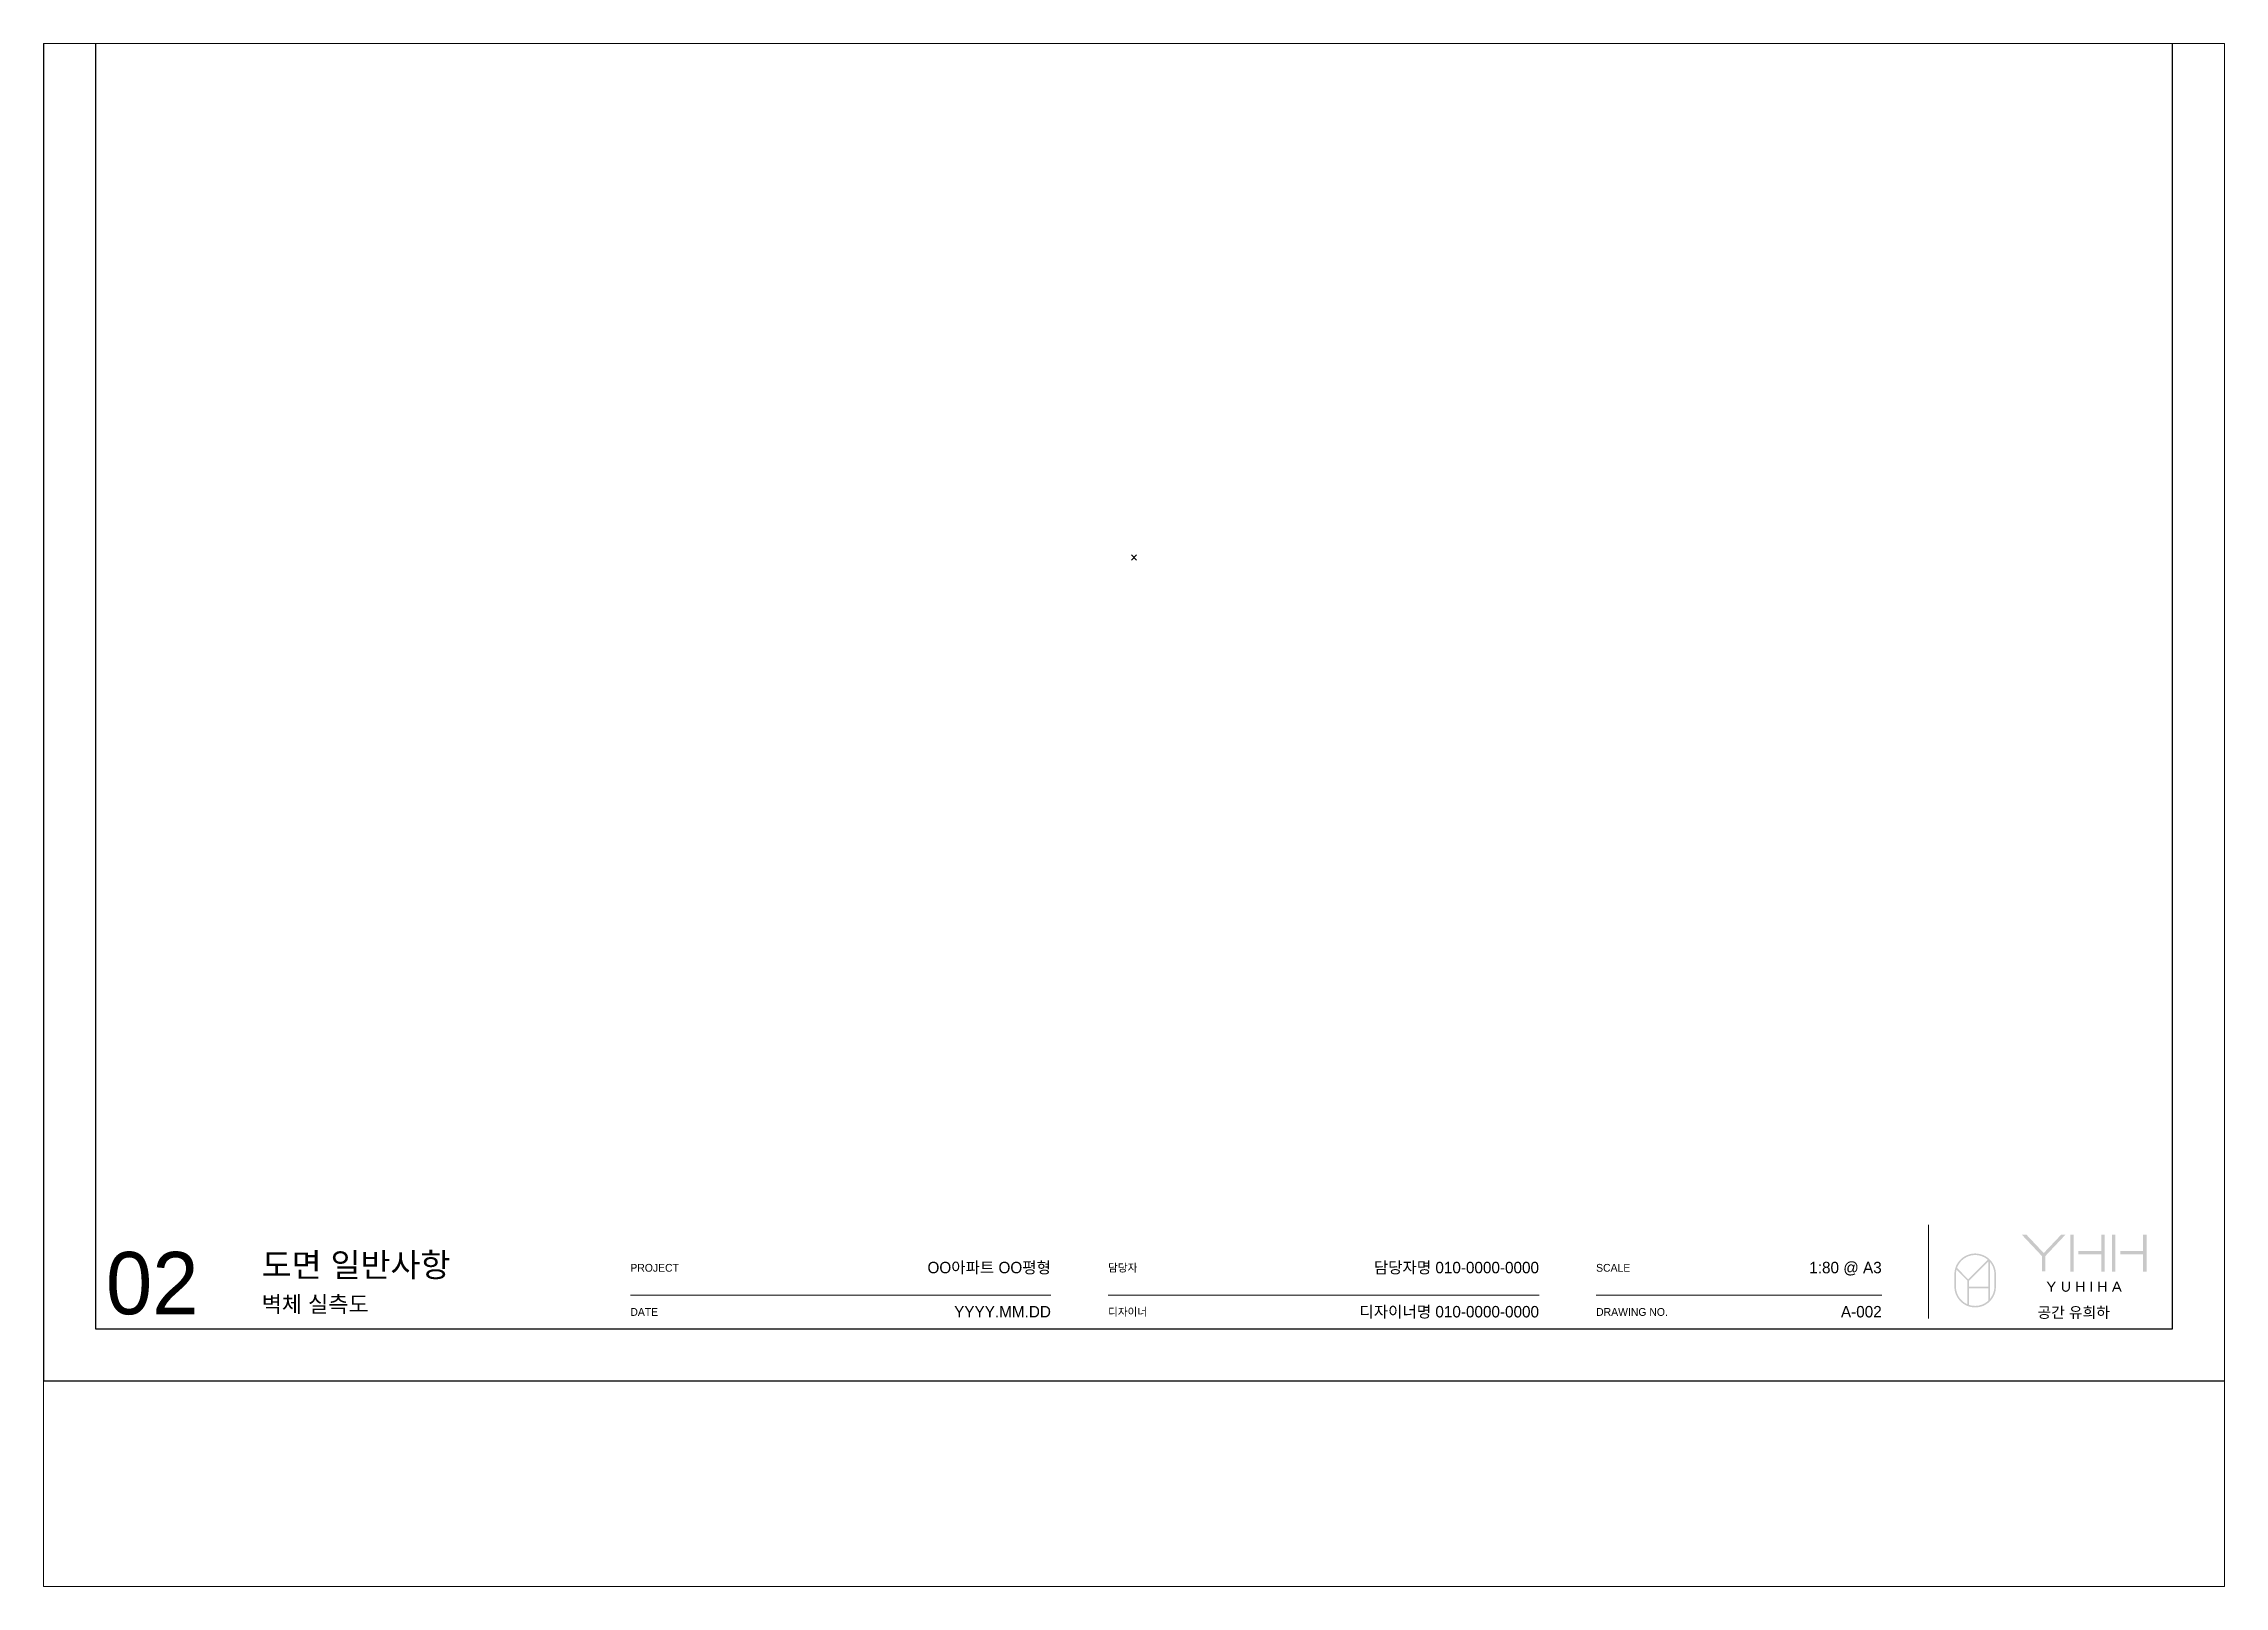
# Paper-space layout '1018_벽체검토_80' of a CAD drawing. Header units: millimetres. Extents: x 0 to 420, y 0 to 297.
# The model-space entities are those that its viewports show. They can reach past a viewport. Long polylines and large blocks are cut down to what shows.
import ezdxf
from ezdxf.enums import TextEntityAlignment as Align

# ---------------------------------------------------------------- set-up
doc = ezdxf.new("R2010")
doc.units = ezdxf.units.MM
doc.layers.get('Defpoints').update_dxf_attribs({"color": 142})
doc.layers.add('12. TXT1', color=132, linetype='Continuous')
doc.layers.add('20. FOR', color=7, linetype='Continuous')
doc.styles.add('YUHIHA_TEXT', font='Pretendard-Regular.ttf')
doc.styles.add('YUHIHA_TEXT_BOLD', font='')
doc.styles.get('YUHIHA_TEXT_BOLD').set_extended_font_data('Pretendard', bold=True)

# ---------------------------------------------------------------- blocks, each defined once
blk = doc.blocks.new('YUHIHA_Sheet_Logo_Symbol')
h = blk.add_hatch(color=7)
h.paths.add_polyline_path([(7.7, 4), (7.69, 3.89), (7.69, 3.78), (7.68, 3.67), (7.67, 3.56), (7.65, 3.45), (7.64, 3.34), (7.62, 3.23), (7.59, 3.13), (7.56, 3.02), (7.53, 2.92), (7.5, 2.82), (7.47, 2.72), (7.43, 2.62), (7.39, 2.52), (7.34, 2.42), (7.29, 2.33), (7.25, 2.23), (7.19, 2.14), (7.14, 2.05), (7.08, 1.96), (7.02, 1.88), (6.96, 1.79), (6.9, 1.71), (6.83, 1.63), (6.83, 8.76), (6.9, 8.68), (6.96, 8.59), (7.02, 8.51), (7.08, 8.42), (7.14, 8.33), (7.19, 8.24), (7.25, 8.15), (7.29, 8.06), (7.34, 7.96), (7.39, 7.87), (7.43, 7.77), (7.47, 7.67), (7.5, 7.57), (7.53, 7.47), (7.56, 7.36), (7.59, 7.26), (7.62, 7.15), (7.64, 7.05), (7.65, 6.94), (7.67, 6.83), (7.68, 6.72), (7.69, 6.61), (7.69, 6.5), (7.7, 6.39), (7.7, 4)], flags=0)
h.paths.add_polyline_path([(2.82, 0.5), (2.82, 3.66), (6.53, 3.66), (6.53, 1.31), (6.44, 1.23), (6.36, 1.16), (6.27, 1.08), (6.18, 1.02), (6.08, 0.95), (5.99, 0.89), (5.89, 0.83), (5.79, 0.77), (5.69, 0.72), (5.59, 0.67), (5.49, 0.62), (5.38, 0.57), (5.27, 0.53), (5.16, 0.49), (5.05, 0.46), (4.94, 0.43), (4.83, 0.4), (4.71, 0.37), (4.6, 0.35), (4.48, 0.34), (4.36, 0.32), (4.24, 0.31), (4.12, 0.31), (4, 0.3), (3.95, 0.3), (3.9, 0.31), (3.85, 0.31), (3.8, 0.31), (3.74, 0.31), (3.69, 0.32), (3.64, 0.32), (3.59, 0.33), (3.54, 0.33), (3.49, 0.34), (3.45, 0.35), (3.4, 0.35), (3.35, 0.36), (3.3, 0.37), (3.25, 0.38), (3.2, 0.39), (3.15, 0.4), (3.11, 0.41), (3.06, 0.43), (3.01, 0.44), (2.96, 0.45), (2.92, 0.47), (2.87, 0.48), (2.82, 0.5)], flags=0)
h.paths.add_polyline_path([(0.3, 4), (0.3, 6.39), (0.3, 6.42), (0.3, 6.46), (0.31, 6.5), (0.31, 6.53), (0.31, 6.57), (0.31, 6.61), (0.31, 6.64), (0.32, 6.68), (0.32, 6.72), (0.32, 6.75), (0.33, 6.79), (0.33, 6.83), (0.34, 6.86), (0.34, 6.9), (0.35, 6.93), (0.35, 6.97), (0.36, 7.01), (0.36, 7.04), (0.37, 7.08), (0.38, 7.11), (0.38, 7.15), (0.39, 7.18), (0.4, 7.22), (0.41, 7.25), (2.52, 5.14), (2.52, 0.61), (2.36, 0.69), (2.2, 0.77), (2.05, 0.86), (1.9, 0.96), (1.76, 1.06), (1.62, 1.17), (1.49, 1.29), (1.37, 1.41), (1.25, 1.54), (1.13, 1.67), (1.02, 1.81), (0.92, 1.96), (0.83, 2.1), (0.74, 2.26), (0.66, 2.42), (0.59, 2.58), (0.52, 2.74), (0.47, 2.91), (0.42, 3.09), (0.38, 3.26), (0.35, 3.44), (0.32, 3.63), (0.31, 3.81), (0.3, 4)], flags=0)
h.paths.add_polyline_path([(4, 10.08), (4.12, 10.08), (4.23, 10.07), (4.34, 10.07), (4.46, 10.05), (4.57, 10.04), (4.68, 10.02), (4.79, 10), (4.9, 9.97), (5, 9.94), (5.11, 9.91), (5.21, 9.88), (5.32, 9.84), (5.42, 9.8), (5.52, 9.75), (5.62, 9.71), (5.71, 9.66), (5.81, 9.61), (5.9, 9.55), (5.99, 9.5), (6.08, 9.44), (6.17, 9.37), (6.26, 9.31), (6.34, 9.24), (6.42, 9.17), (2.67, 5.42), (0.51, 7.59), (0.57, 7.76), (0.65, 7.94), (0.73, 8.11), (0.83, 8.27), (0.93, 8.43), (1.03, 8.59), (1.15, 8.74), (1.27, 8.88), (1.4, 9.01), (1.54, 9.14), (1.68, 9.26), (1.83, 9.38), (1.99, 9.48), (2.15, 9.58), (2.31, 9.67), (2.49, 9.76), (2.66, 9.83), (2.84, 9.89), (3.03, 9.95), (3.21, 10), (3.41, 10.03), (3.6, 10.06), (3.8, 10.08), (4, 10.08)], flags=0)
h.paths.add_polyline_path([(6.59, 9.02), (6.53, 9.08), (6.53, 9.07), (6.54, 9.07), (6.54, 9.07), (6.54, 9.07), (6.54, 9.06), (6.55, 9.06), (6.55, 9.06), (6.55, 9.06), (6.55, 9.05), (6.56, 9.05), (6.56, 9.05), (6.56, 9.05), (6.56, 9.04), (6.57, 9.04), (6.57, 9.04), (6.57, 9.04), (6.57, 9.04), (6.58, 9.03), (6.58, 9.03), (6.58, 9.03), (6.58, 9.03), (6.58, 9.02), (6.59, 9.02), (6.59, 9.02), (6.59, 9.02)], flags=0)
h.paths.add_polyline_path([(2.82, 5.14), (6.53, 8.84), (6.53, 3.97), (2.82, 3.97), (2.82, 5.14)], flags=0)
h.paths.add_polyline_path([(4, 10.39), (3.73, 10.38), (3.46, 10.35), (3.19, 10.3), (2.94, 10.24), (2.69, 10.16), (2.44, 10.07), (2.21, 9.96), (1.98, 9.84), (1.76, 9.7), (1.56, 9.55), (1.36, 9.39), (1.17, 9.21), (1, 9.03), (0.83, 8.83), (0.68, 8.62), (0.55, 8.4), (0.42, 8.18), (0.31, 7.94), (0.22, 7.7), (0.14, 7.45), (0.08, 7.19), (0.04, 6.93), (0.01, 6.66), (0, 6.39), (0, 4), (0.01, 3.73), (0.04, 3.46), (0.08, 3.2), (0.14, 2.94), (0.22, 2.69), (0.31, 2.44), (0.42, 2.21), (0.55, 1.98), (0.68, 1.77), (0.83, 1.56), (1, 1.36), (1.17, 1.17), (1.36, 1), (1.56, 0.83), (1.76, 0.68), (1.98, 0.55), (2.21, 0.42), (2.44, 0.31), (2.69, 0.22), (2.94, 0.14), (3.19, 0.08), (3.46, 0.04), (3.73, 0.01), (4, 0), (4.27, 0.01), (4.54, 0.04), (4.8, 0.08), (5.06, 0.14), (5.31, 0.22), (5.56, 0.31), (5.79, 0.42), (6.02, 0.55), (6.23, 0.68), (6.44, 0.83), (6.64, 1), (6.83, 1.17), (7, 1.36), (7.17, 1.56), (7.32, 1.77), (7.45, 1.98), (7.58, 2.21), (7.69, 2.44), (7.78, 2.69), (7.86, 2.94), (7.92, 3.2), (7.96, 3.46), (7.99, 3.73), (8, 4), (8, 6.39), (7.99, 6.66), (7.96, 6.93), (7.92, 7.19), (7.86, 7.45), (7.78, 7.7), (7.69, 7.94), (7.58, 8.18), (7.45, 8.4), (7.32, 8.62), (7.17, 8.83), (7, 9.03), (6.83, 9.21), (6.64, 9.39), (6.44, 9.55), (6.23, 9.7), (6.02, 9.84), (5.79, 9.96), (5.56, 10.07), (5.31, 10.16), (5.06, 10.24), (4.8, 10.3), (4.54, 10.35), (4.27, 10.38), (4, 10.39)], flags=0)
blk = doc.blocks.new('YUHIHA_Sheet_Logo_Wordmark')
for points in [[(3.86, 3.98), (3.86, 6.89), (0, 10.99), (0.89, 10.99), (4.21, 7.47), (7.55, 10.99), (8.38, 10.99), (4.52, 6.89), (4.52, 3.98), (3.86, 3.98)], [(5.78, 0.79), (5.78, 0.02), (5.55, 0.02), (5.55, 0.79), (4.76, 1.99), (5.04, 1.99), (5.66, 1.04), (6.29, 1.99), (6.57, 1.99), (5.78, 0.79)], [(9.14, 0.39), (9.13, 0.38), (9.12, 0.37), (9.11, 0.35), (9.1, 0.34), (9.09, 0.32), (9.08, 0.31), (9.07, 0.3), (9.06, 0.28), (9.05, 0.27), (9.03, 0.26), (9.02, 0.24), (9.01, 0.23), (9, 0.22), (8.99, 0.21), (8.97, 0.2), (8.96, 0.19), (8.95, 0.18), (8.94, 0.16), (8.92, 0.15), (8.91, 0.14), (8.89, 0.13), (8.88, 0.13), (8.87, 0.12), (8.85, 0.11), (8.84, 0.1), (8.82, 0.09), (8.81, 0.08), (8.79, 0.07), (8.78, 0.07), (8.76, 0.06), (8.74, 0.05), (8.73, 0.05), (8.71, 0.04), (8.7, 0.04), (8.68, 0.03), (8.67, 0.03), (8.65, 0.02), (8.64, 0.02), (8.62, 0.02), (8.61, 0.01), (8.59, 0.01), (8.57, 0.01), (8.56, 0), (8.54, 0), (8.53, 0), (8.51, 0), (8.49, 0), (8.48, 0), (8.46, 0), (8.44, 0), (8.42, 0), (8.41, 0), (8.39, 0), (8.37, 0.01), (8.36, 0.01), (8.34, 0.01), (8.32, 0.01), (8.31, 0.02), (8.29, 0.02), (8.27, 0.03), (8.26, 0.03), (8.24, 0.04), (8.22, 0.04), (8.21, 0.05), (8.19, 0.05), (8.18, 0.06), (8.16, 0.07), (8.15, 0.07), (8.13, 0.08), (8.12, 0.09), (8.1, 0.1), (8.09, 0.11), (8.07, 0.11), (8.06, 0.12), (8.05, 0.13), (8.03, 0.14), (8.02, 0.15), (8, 0.16), (7.99, 0.17), (7.98, 0.18), (7.97, 0.2), (7.95, 0.21), (7.94, 0.22), (7.93, 0.23), (7.92, 0.24), (7.91, 0.25), (7.9, 0.27), (7.89, 0.28), (7.88, 0.29), (7.87, 0.31), (7.86, 0.32), (7.85, 0.33), (7.84, 0.35), (7.83, 0.36), (7.82, 0.38), (7.81, 0.39), (7.8, 0.41), (7.79, 0.42), (7.79, 0.44), (7.78, 0.45), (7.77, 0.47), (7.77, 0.48), (7.76, 0.5), (7.75, 0.52), (7.75, 0.53), (7.74, 0.55), (7.74, 0.57), (7.73, 0.58), (7.73, 0.6), (7.73, 0.62), (7.72, 0.63), (7.72, 0.65), (7.72, 0.67), (7.72, 0.69), (7.71, 0.7), (7.71, 0.72), (7.71, 0.74), (7.71, 0.76), (7.71, 0.77), (7.71, 0.79), (7.71, 1.99), (7.95, 1.99), (7.95, 0.79), (7.95, 0.78), (7.95, 0.77), (7.95, 0.76), (7.95, 0.74), (7.95, 0.73), (7.95, 0.72), (7.96, 0.7), (7.96, 0.69), (7.96, 0.68), (7.96, 0.67), (7.96, 0.66), (7.97, 0.64), (7.97, 0.63), (7.97, 0.62), (7.98, 0.61), (7.98, 0.6), (7.98, 0.59), (7.99, 0.57), (7.99, 0.56), (8, 0.55), (8, 0.54), (8.01, 0.53), (8.01, 0.52), (8.02, 0.51), (8.02, 0.5), (8.03, 0.49), (8.04, 0.48), (8.04, 0.47), (8.05, 0.46), (8.06, 0.45), (8.06, 0.44), (8.07, 0.43), (8.08, 0.42), (8.09, 0.41), (8.09, 0.41), (8.1, 0.4), (8.11, 0.39), (8.12, 0.38), (8.13, 0.37), (8.13, 0.37), (8.14, 0.36), (8.15, 0.35), (8.16, 0.35), (8.17, 0.34), (8.18, 0.33), (8.19, 0.33), (8.2, 0.32), (8.21, 0.31), (8.22, 0.31), (8.23, 0.3), (8.24, 0.3), (8.25, 0.29), (8.26, 0.29), (8.27, 0.28), (8.28, 0.28), (8.29, 0.27), (8.3, 0.27), (8.31, 0.27), (8.32, 0.26), (8.34, 0.26), (8.35, 0.26), (8.36, 0.26), (8.37, 0.25), (8.38, 0.25), (8.39, 0.25), (8.4, 0.25), (8.42, 0.25), (8.43, 0.25), (8.44, 0.24), (8.45, 0.24), (8.46, 0.24), (8.48, 0.24), (8.49, 0.24), (8.5, 0.24), (8.51, 0.24), (8.52, 0.25), (8.53, 0.25), (8.54, 0.25), (8.56, 0.25), (8.57, 0.25), (8.58, 0.25), (8.59, 0.26), (8.6, 0.26), (8.61, 0.26), (8.62, 0.26), (8.63, 0.27), (8.64, 0.27), (8.65, 0.28), (8.66, 0.28), (8.67, 0.28), (8.69, 0.29), (8.7, 0.29), (8.71, 0.3), (8.72, 0.3), (8.73, 0.31), (8.74, 0.31), (8.75, 0.32), (8.76, 0.33), (8.77, 0.33), (8.78, 0.34), (8.79, 0.35), (8.79, 0.35), (8.8, 0.36), (8.81, 0.37), (8.82, 0.38), (8.83, 0.38), (8.84, 0.39), (8.85, 0.4), (8.85, 0.41), (8.86, 0.42), (8.87, 0.43), (8.88, 0.43), (8.88, 0.44), (8.89, 0.45), (8.9, 0.46), (8.91, 0.47), (8.91, 0.48), (8.92, 0.49), (8.93, 0.5), (8.93, 0.51), (8.94, 0.52), (8.94, 0.53), (8.95, 0.54), (8.95, 0.56), (8.96, 0.57), (8.96, 0.58), (8.97, 0.59), (8.97, 0.6), (8.98, 0.61), (8.98, 0.62), (8.98, 0.63), (8.99, 0.65), (8.99, 0.66), (8.99, 0.67), (8.99, 0.68), (9, 0.69), (9, 0.71), (9, 0.72), (9, 0.73), (9, 0.74), (9, 0.76), (9, 0.77), (9, 0.78), (9, 0.79), (9, 1.99), (9.24, 1.99), (9.24, 0.79), (9.24, 0.77), (9.24, 0.76), (9.24, 0.74), (9.24, 0.72), (9.24, 0.7), (9.24, 0.69), (9.24, 0.67), (9.23, 0.65), (9.23, 0.63), (9.23, 0.62), (9.22, 0.6), (9.22, 0.58), (9.21, 0.57), (9.21, 0.55), (9.2, 0.54), (9.2, 0.52), (9.19, 0.5), (9.18, 0.49), (9.18, 0.47), (9.17, 0.46), (9.16, 0.44), (9.15, 0.43), (9.15, 0.41), (9.14, 0.39)], [(12, 0.02), (11.76, 0.02), (11.76, 0.91), (10.72, 0.91), (10.72, 0.02), (10.48, 0.02), (10.48, 1.99), (10.72, 1.99), (10.72, 1.15), (11.76, 1.15), (11.76, 1.99), (12, 1.99), (12, 0.02)], [(13.25, 1.99), (13.48, 1.99), (13.48, 0.02), (13.25, 0.02), (13.25, 1.99)], [(16.25, 0.02), (16.01, 0.02), (16.01, 0.91), (14.97, 0.91), (14.97, 0.02), (14.73, 0.02), (14.73, 1.99), (14.97, 1.99), (14.97, 1.15), (16.01, 1.15), (16.01, 1.99), (16.25, 1.99), (16.25, 0.02)]]:
    blk.add_hatch(color=7).paths.add_polyline_path(points, flags=0)
h = blk.add_hatch(color=7)
h.paths.add_polyline_path([(15.29, 3.91), (15.29, 7.25), (10.89, 7.25), (10.89, 7.86), (15.29, 7.86), (15.29, 10.99), (15.95, 10.99), (15.95, 3.91), (15.29, 3.91)], flags=0)
h.paths.add_polyline_path([(9.31, 10.99), (9.97, 10.99), (9.97, 3.91), (9.31, 3.91), (9.31, 10.99)], flags=0)
h = blk.add_hatch(color=7)
h.paths.add_polyline_path([(23.33, 3.91), (23.33, 7.25), (18.94, 7.25), (18.94, 7.86), (23.33, 7.86), (23.33, 10.99), (24, 10.99), (24, 3.91), (23.33, 3.91)], flags=0)
h.paths.add_polyline_path([(17.36, 10.99), (18.02, 10.99), (18.02, 3.91), (17.36, 3.91), (17.36, 10.99)], flags=0)
h = blk.add_hatch(color=7)
h.paths.add_polyline_path([(18.65, 0.81), (18.29, 1.7), (17.92, 0.81), (18.65, 0.81)], flags=0)
h.paths.add_polyline_path([(19.24, 0.02), (18.98, 0.02), (18.75, 0.57), (17.82, 0.57), (17.59, 0.02), (17.34, 0.02), (18.16, 1.99), (18.42, 1.99), (19.24, 0.02)], flags=0)
blk = doc.blocks.new('YUHIHA_Sheet_A3')
at = {"color": 8, "lineweight": 9}
for p, q in [((363, 12), (363, 30)), ((205, 16.5), (288, 16.5))]:
    blk.add_line(p, q, dxfattribs=at)
at = {"color": 8}
blk.add_lwpolyline([(0, 0), (420, 0), (420, 297), (0, 297)], close=True, dxfattribs=at)
at = {"layer": 'Defpoints'}
for p, q in [((209.5, 158), (210.5, 159)), ((209.5, 159), (210.5, 158))]:
    blk.add_line(p, q, dxfattribs=at)
at = {"layer": 'Defpoints', "color": 7}
blk.add_lwpolyline([(10, 10), (410, 10), (410, 287), (10, 287)], close=True, dxfattribs=at)
for name, p in [('YUHIHA_Sheet_Logo_Wordmark', (381, 17.12)), ('YUHIHA_Sheet_Logo_Symbol', (368, 14.12))]:
    blk.add_blockref(name, p)
at = {"layer": '12. TXT1', "style": 'YUHIHA_TEXT'}
for s, height, p in [('담당자', 1.5, (205, 21)), ('디자이너', 1.5, (205, 12.5)), ('공간 유희하', 2.1, (384, 12.12))]:
    blk.add_text(s, height=height, dxfattribs=at).set_placement(p)
at = {"layer": '12. TXT1', "style": 'YUHIHA_TEXT', "flags": 1}
blk.add_attdef('DRAWING_LABEL', text='', height=2.3, dxfattribs=at).set_placement((288, 25.7), align=Align.RIGHT)
at = {"layer": '12. TXT1', "style": 'YUHIHA_TEXT'}
for tag, p, height in [('SHEET', (12, 12.8), 12), ('DRAWING', (42, 13.2), 3.1)]:
    blk.add_attdef(tag, p, '', height=height, dxfattribs=at)
blk.add_attdef('DRAWING_NO', text='', height=2.2, dxfattribs=at).set_placement((354, 12.2), align=Align.RIGHT)
blk = doc.blocks.new('YUHIHA_Sheet_ProjectInfo')
at = {"color": 8, "lineweight": 9}
for p, q in [((113, 16.5), (194, 16.5)), ((299, 16.5), (354, 16.5))]:
    blk.add_line(p, q, dxfattribs=at)
at = {"layer": '12. TXT1', "style": 'YUHIHA_TEXT'}
for s, p in [('PROJECT', (113, 21)), ('SCALE', (299, 21)), ('DATE', (113, 12.5)), ('DRAWING NO.', (299, 12.5))]:
    blk.add_text(s, height=1.5, dxfattribs=at).set_placement(p)
for s, p in [('OO아파트 OO평형', (194, 20.7)), ('담당자명 010-0000-0000', (288, 20.7)), ('1:80 @ A3', (354, 20.7)), ('YYYY.MM.DD', (194, 12.2)), ('디자이너명 010-0000-0000', (288, 12.2))]:
    blk.add_text(s, height=2.2, dxfattribs=at).set_placement(p, align=Align.RIGHT)
blk = doc.blocks.new('YUHIHA_Sheet_Title_GeneralNotes')
at = {"layer": '12. TXT1', "style": 'YUHIHA_TEXT_BOLD'}
blk.add_text('도면 일반사항', height=4.6, dxfattribs=at).set_placement((42, 20))
blk = doc.blocks.new('YUHIHA_Sheet_Header_02WallSurveyPlan')
at = {"layer": '12. TXT1', "style": 'YUHIHA_TEXT'}
blk.add_text('벽체 실측도', height=3.2, dxfattribs=at).set_placement((13.5, 277.5))
at = {"layer": '20. FOR', "style": 'YUHIHA_TEXT'}
blk.add_text('W O R K  I N S T R U C T I O N', height=2.1, dxfattribs=at).set_placement((13.5, 283.5))
blk = doc.blocks.new('YUHIHA_Sheet_02WallSurveyPlan_Standard')
at = {"xscale": 80, "yscale": 80, "zscale": 80}
blk.add_blockref('YUHIHA_Sheet_Header_02WallSurveyPlan', (37839, 62237), dxfattribs=at)
at = {"layer": '20. FOR', "xscale": 80, "yscale": 80, "zscale": 80}
blk.add_blockref('YUHIHA_Sheet_A3', (37839, 62237), dxfattribs=at).add_auto_attribs({'SHEET': '02', 'DRAWING': '벽체 실측도', 'DRAWING_NO': 'A-002'})
for name in ['YUHIHA_Sheet_Title_GeneralNotes', 'YUHIHA_Sheet_ProjectInfo']:
    blk.add_blockref(name, (37839, 62237), dxfattribs=at)

msp = doc.modelspace()

# ---------------------------------------------------------------- block references
msp.add_blockref('YUHIHA_Sheet_02WallSurveyPlan_Standard', (488546.9, -37044))

psp = doc.layouts.new('1018_벽체검토_80')

# ---------------------------------------------------------------- viewports
at = {"layer": 'Defpoints'}
psp.add_viewport(center=(210, 148.5), size=(420, 297), view_center_point=(543185.85, 33906.69), view_height=23760, dxfattribs=at)

doc.saveas('drawing.dxf')
